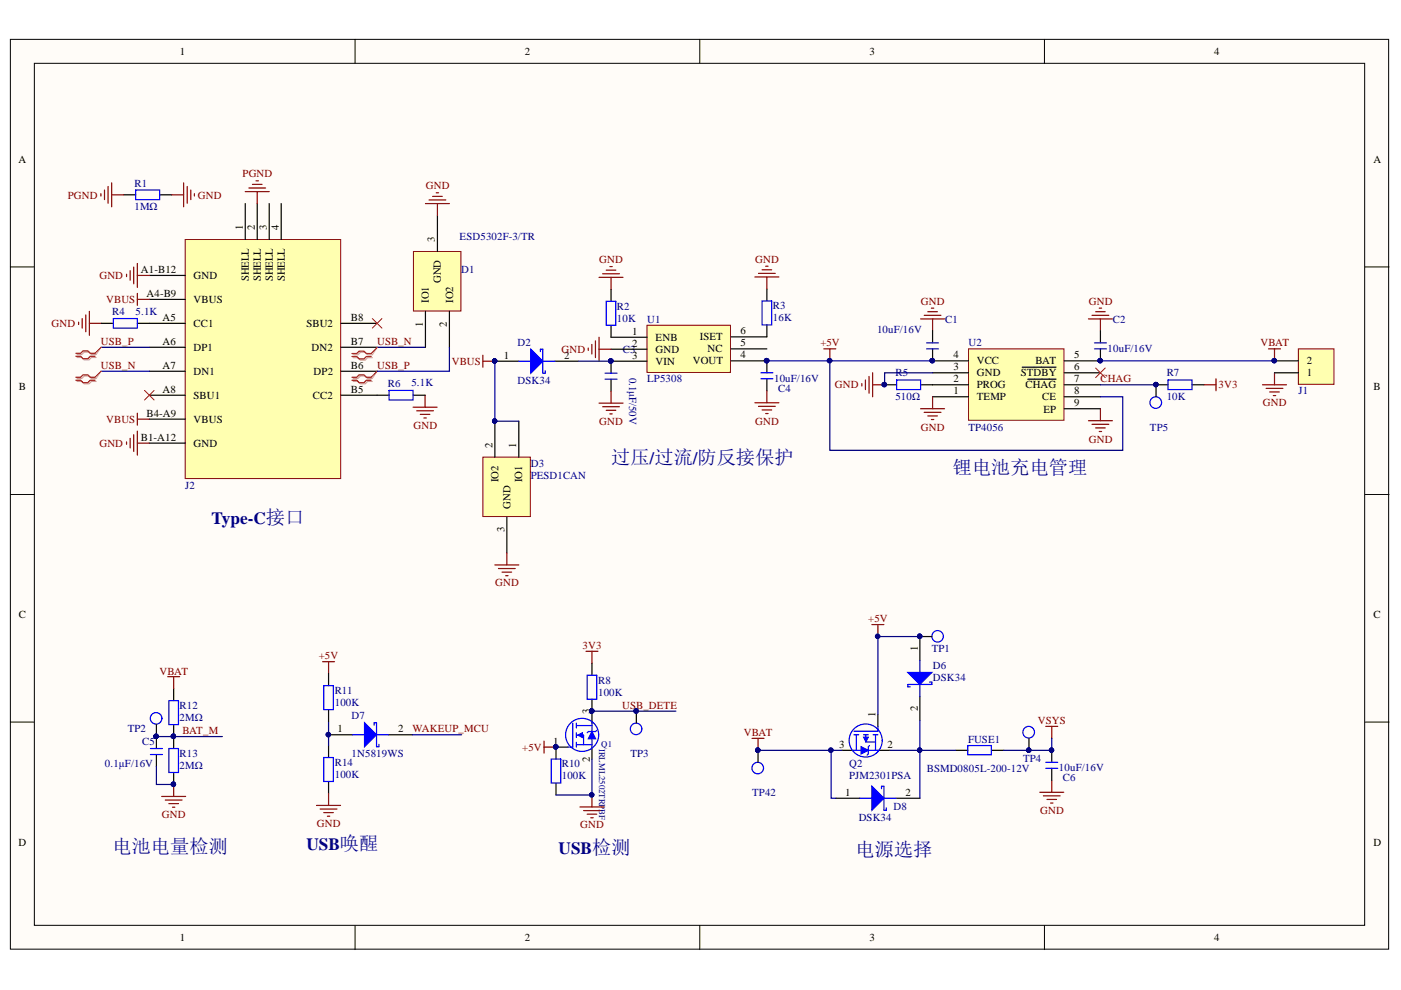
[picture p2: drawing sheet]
<svg xmlns="http://www.w3.org/2000/svg" width="297mm" height="210mm" viewBox="0 0 297 210" stroke-linecap="round" stroke-linejoin="round" font-family="sans-serif">
<defs><g id="words">
<g font-size="4.1" fill="#000080">
<text x="129.6" y="98.5">过压/过流/防反接保护</text>
<text x="202" y="100.6">锂电池充电管理</text>
<text x="23.9" y="180.8">电池电量检测</text>
<text x="181.4" y="181.6">电源选择</text>
</g>
<g font-size="3.6" fill="#000080">
<text x="44.8" y="111.1">Type-C接口</text>
<text x="65" y="180.1">USB唤醒</text>
<text x="118.4" y="181">USB检测</text>
</g>
<g font-size="2.3">
<text x="38.2" y="11.7">1</text>
<text x="111.2" y="11.7">2</text>
<text x="184.3" y="11.7">3</text>
<text x="257.4" y="11.7">4</text>
<text x="3.9" y="34.5">A</text>
<text x="291.2" y="34.5">A</text>
<text x="51.5" y="48.8" transform="rotate(-90 51.5 48.8)">1</text>
<text x="54.1" y="48.8" transform="rotate(-90 54.1 48.8)">2</text>
<text x="56.6" y="48.8" transform="rotate(-90 56.6 48.8)">3</text>
<text x="59.1" y="48.8" transform="rotate(-90 59.1 48.8)">4</text>
<text x="92.2" y="51.3" transform="rotate(-90 92.2 51.3)">3</text>
<text x="29.9" y="57.9">A1-B12</text>
<text x="41" y="59.2">GND</text>
<text x="52.8" y="59.7" transform="rotate(-90 52.8 59.7)">SHELL</text>
<text x="55.3" y="59.7" transform="rotate(-90 55.3 59.7)">SHELL</text>
<text x="57.9" y="59.7" transform="rotate(-90 57.9 59.7)">SHELL</text>
<text x="60.4" y="59.7" transform="rotate(-90 60.4 59.7)">SHELL</text>
<text x="31" y="63">A4-B9</text>
<text x="41" y="64.2">VBUS</text>
<text x="90.9" y="64.2" transform="rotate(-90 90.9 64.2)">IO1</text>
<text x="93.5" y="60.1" transform="rotate(-90 93.5 60.1)">GND</text>
<text x="96.1" y="64.2" transform="rotate(-90 96.1 64.2)">IO2</text>
<text x="34.4" y="68">A5</text>
<text x="41" y="69.3">CC1</text>
<text x="65" y="69.3">SBU2</text>
<text x="74.4" y="68">B8</text>
<text x="89.7" y="69.2" transform="rotate(-90 89.7 69.2)">1</text>
<text x="94.7" y="69.2" transform="rotate(-90 94.7 69.2)">2</text>
<text x="134" y="71">1</text>
<text x="157" y="70.9">6</text>
<text x="34.4" y="73.1">A6</text>
<text x="41" y="74.4">DP1</text>
<text x="66.1" y="74.4">DN2</text>
<text x="74.4" y="73.1">B7</text>
<text x="106.8" y="76.1">1</text>
<text x="119.6" y="76.1">2</text>
<text x="134" y="73.5">2</text>
<text x="134" y="76.1">3</text>
<text x="139" y="74.8">GND</text>
<text x="139" y="72.3">ENB</text>
<text x="139" y="77.3">VIN</text>
<text x="146.9" y="77.3">VOUT</text>
<text x="148.4" y="72.2">ISET</text>
<text x="150" y="74.7">NC</text>
<text x="157" y="73.5">5</text>
<text x="157" y="76">4</text>
<text x="202.2" y="76">4</text>
<text x="207.1" y="77.3">VCC</text>
<text x="219.5" y="77.3">BAT</text>
<text x="227.7" y="76">5</text>
<text x="277.1" y="77.3">2</text>
<text x="4" y="82.8">B</text>
<text x="34.4" y="83.3">A8</text>
<text x="34.4" y="78.3">A7</text>
<text x="41" y="79.5">DN1</text>
<text x="66.5" y="79.5">DP2</text>
<text x="74.4" y="83.3">B5</text>
<text x="74.4" y="78.3">B6</text>
<text x="202.2" y="83.6">1</text>
<text x="202.2" y="81.1">2</text>
<text x="202.2" y="78.5">3</text>
<text x="207.1" y="82.3">PROG</text>
<text x="207.1" y="79.8">GND</text>
<text x="216.4" y="79.8">STDBY</text>
<text x="217.4" y="82.3">CHAG</text>
<text x="227.7" y="78.5">6</text>
<text x="227.7" y="81.1">7</text>
<text x="227.7" y="83.6">8</text>
<text x="277.1" y="79.8">1</text>
<text x="291.2" y="82.8">B</text>
<text x="31" y="88.4">B4-A9</text>
<text x="41" y="89.7">VBUS</text>
<text x="41" y="84.6">SBU1</text>
<text x="66.3" y="84.6">CC2</text>
<text x="207.1" y="84.9">TEMP</text>
<text x="221" y="84.9">CE</text>
<text x="221.2" y="87.5">EP</text>
<text x="227.7" y="86.1">9</text>
<text x="29.9" y="93.5">B1-A12</text>
<text x="41" y="94.8">GND</text>
<text x="104.4" y="94.9" transform="rotate(-90 104.4 94.9)">2</text>
<text x="109.5" y="94.9" transform="rotate(-90 109.5 94.9)">1</text>
<text x="105.7" y="102.3" transform="rotate(-90 105.7 102.3)">IO2</text>
<text x="108.2" y="107.9" transform="rotate(-90 108.2 107.9)">GND</text>
<text x="110.7" y="102.3" transform="rotate(-90 110.7 102.3)">IO1</text>
<text x="106.9" y="112.8" transform="rotate(-90 106.9 112.8)">3</text>
<text x="4" y="131">C</text>
<text x="291.2" y="131">C</text>
<text x="194.6" y="138" transform="rotate(-90 194.6 138)">1</text>
<text x="71.6" y="155.3">1</text>
<text x="84.4" y="155.3">2</text>
<text x="125" y="151.3" transform="rotate(-90 125 151.3)">3</text>
<text x="185.6" y="152" transform="rotate(-90 185.6 152)">1</text>
<text x="194.6" y="150.8" transform="rotate(-90 194.6 150.8)">2</text>
<text x="117.3" y="157.9">1</text>
<text x="125" y="161.6" transform="rotate(-90 125 161.6)">2</text>
<text x="177.9" y="158.6">3</text>
<text x="188.1" y="158.6">2</text>
<text x="179.2" y="168.7">1</text>
<text x="192" y="168.7">2</text>
<text x="3.9" y="179.3">D</text>
<text x="291.2" y="179.3">D</text>
<text x="38.2" y="199.6">1</text>
<text x="111.2" y="199.6">2</text>
<text x="184.3" y="199.6">3</text>
<text x="257.4" y="199.6">4</text>
</g>
<g font-size="2.3" fill="#000080">
<text x="28.5" y="39.6">R1</text>
<text x="28.5" y="44.6">1MΩ</text>
<text x="97.5" y="51">ESD5302F-3/TR</text>
<text x="97.8" y="57.9">D1</text>
<text x="130.8" y="65.7">R2</text>
<text x="163.9" y="65.6">R3</text>
<text x="23.8" y="66.8">R4</text>
<text x="28.8" y="66.7">5.1K</text>
<text x="130.8" y="68.2">10K</text>
<text x="137.2" y="68.5">U1</text>
<text x="163.9" y="68.1">16K</text>
<text x="185.9" y="70.6">10uF/16V</text>
<text x="200.4" y="68.5">C1</text>
<text x="235.9" y="68.5">C2</text>
<text x="109.7" y="73.3">D2</text>
<text x="132.1" y="74.9">C3</text>
<text x="205.3" y="73.5">U2</text>
<text x="234.8" y="74.6">10uF/16V</text>
<text x="82.2" y="82.1">R6</text>
<text x="87.2" y="81.9">5.1K</text>
<text x="109.7" y="81.4">DSK34</text>
<text x="133.4" y="80" transform="rotate(90 133.4 80)">0.1μF/50V</text>
<text x="137.2" y="81.1">LP5308</text>
<text x="164.1" y="81">10uF/16V</text>
<text x="165" y="83.1">C4</text>
<text x="189.8" y="79.8">R5</text>
<text x="247.4" y="79.8">R7</text>
<text x="275.3" y="83.6">J1</text>
<text x="189.8" y="84.9">510Ω</text>
<text x="247.4" y="84.9">10K</text>
<text x="205.3" y="91.3">TP4056</text>
<text x="243.8" y="91.3">TP5</text>
<text x="112.5" y="99">D3</text>
<text x="112.5" y="101.5">PESD1CAN</text>
<text x="39.3" y="103.6">J2</text>
<text x="197.5" y="138.3">TP1</text>
<text x="197.8" y="141.8">D6</text>
<text x="71" y="147.2">R11</text>
<text x="71" y="149.7">100K</text>
<text x="126.8" y="145">R8</text>
<text x="126.8" y="147.5">100K</text>
<text x="197.8" y="144.4">DSK34</text>
<text x="27.1" y="155.1">TP2</text>
<text x="38.1" y="150.4">R12</text>
<text x="38.1" y="152.9">2MΩ</text>
<text x="74.5" y="152.5">D7</text>
<text x="30.1" y="158">C5</text>
<text x="38.1" y="160.5">R13</text>
<text x="74.5" y="160.6">1N5819WS</text>
<text x="133.7" y="160.4">TP3</text>
<text x="205.2" y="157.6">FUSE1</text>
<text x="216.9" y="161.6">TP4</text>
<text x="22.2" y="162.5">0.1μF/16V</text>
<text x="38.1" y="163.1">2MΩ</text>
<text x="71" y="162.4">R14</text>
<text x="71" y="164.9">100K</text>
<text x="119.1" y="162.7">R10</text>
<text x="119.1" y="165.3">100K</text>
<text x="180" y="162.6">Q2</text>
<text x="180" y="165.2">PJM2301PSA</text>
<text x="196.5" y="163.7">BSMD0805L-200-12V</text>
<text x="224.5" y="163.5">10uF/16V</text>
<text x="225.4" y="165.7">C6</text>
<text x="159.5" y="168.7">TP42</text>
<text x="189.4" y="171.8">D8</text>
<text x="182.1" y="174">DSK34</text>
</g>
<g font-size="2.3" fill="#800000">
<text x="51.4" y="37.6">PGND</text>
<text x="90.3" y="40.1">GND</text>
<text x="14.4" y="42.1">PGND</text>
<text x="42" y="42.1">GND</text>
<text x="21.1" y="59.2">GND</text>
<text x="127.1" y="55.8">GND</text>
<text x="160.1" y="55.7">GND</text>
<text x="22.5" y="64.2">VBUS</text>
<text x="195.3" y="64.6">GND</text>
<text x="230.9" y="64.6">GND</text>
<text x="10.9" y="69.3">GND</text>
<text x="21.4" y="73.1">USB_P</text>
<text x="79.9" y="73.1">USB_N</text>
<text x="95.8" y="77.3">VBUS</text>
<text x="119" y="74.8">GND</text>
<text x="173.9" y="73.5">+5V</text>
<text x="267.2" y="73.5">VBAT</text>
<text x="21.4" y="78.3">USB_N</text>
<text x="79.9" y="78.3">USB_P</text>
<text x="177" y="82.3">GND</text>
<text x="233.3" y="81.1">CHAG</text>
<text x="258.4" y="82.3">3V3</text>
<text x="22.5" y="89.7">VBUS</text>
<text x="267.8" y="86.1">GND</text>
<text x="21.1" y="94.8">GND</text>
<text x="87.6" y="91">GND</text>
<text x="127.1" y="90">GND</text>
<text x="160.1" y="90">GND</text>
<text x="195.3" y="91.3">GND</text>
<text x="230.9" y="93.8">GND</text>
<text x="105" y="124.3">GND</text>
<text x="184.1" y="131.9">+5V</text>
<text x="123.5" y="137.6">3V3</text>
<text x="33.8" y="143">VBAT</text>
<text x="67.6" y="139.8">+5V</text>
<text x="38.7" y="155.7">BAT_M</text>
<text x="87.5" y="155.3">WAKEUP_MCU</text>
<text x="131.9" y="150.3">USB_DETE</text>
<text x="220" y="153.5">VSYS</text>
<text x="110.7" y="159.2">+5V</text>
<text x="157.7" y="156">VBAT</text>
<text x="34.3" y="173.5">GND</text>
<text x="220.5" y="172.5">GND</text>
<text x="67.2" y="175.4">GND</text>
<text x="123" y="175.6">GND</text>
</g>
<g font-size="1.9" fill="#000080">
<text x="127.1" y="158.8" transform="rotate(90 127.1 158.8)">IRLML2502TRP</text>
<text x="127.5" y="158.4">Q1</text>
<text x="127.1" y="171.5" transform="rotate(90 127.1 171.5)">BF</text>
</g>
</g></defs>
<g fill="#fffcf8" stroke="#000" stroke-width=".21">
<path d="M2.2 8.3h292.2v192.9h-292.2z"/>
<path d="M7.3 13.4h282v182.8h-282z"/>
</g>
<path d="M75.3 8.3v5.1M148.4 8.3v5.1M221.4 8.3v5.1M2.2 56.6h5.1M289.4 56.6h5.1M2.2 104.8h5.1M289.4 104.8h5.1M2.2 153.1h5.1M289.4 153.1h5.1M75.3 196.3v5M148.4 196.3v5M221.4 196.3v5" fill="none" stroke="#000" stroke-width=".21"/>
<path d="M104.9 76.6h5.1M117.6 76.6h5.1M129.5 76.6v2.5M162.6 76.5v2.5M129.5 80.4v2.5M162.6 80.3v2.6" fill="none" stroke="#000" stroke-width=".25"/>
<g fill="#000080" stroke="#000080" stroke-width=".21">
<circle cx="162.5" cy="76.5" r=".46"/>
<circle cx="129.5" cy="76.5" r=".46"/>
<circle cx="104.9" cy="76.5" r=".46"/>
</g>
<path d="M110 76.6h2.5M114.6 74.6v-.6h.5v5.1h.5v-.5M115.1 76.6h2.5M128.3 79.1h2.5M161.3 79h2.6M128.3 80.4h2.5M161.3 80.3h2.6" fill="none" stroke="#00f" stroke-width=".25"/>
<path d="M112.5 74l2.6 2.6-2.6 2.5z" fill="#00f"/>
<path d="M112.5 74l2.6 2.6-2.6 2.5z" fill="none" stroke="#00f" stroke-width=".25"/>
<circle cx="104.9" cy="76.5" r=".46" fill="#000080" stroke="#000080" stroke-width=".21"/>
<path d="M137.2 69h17.7v10h-17.7z" fill="#ffffb0" stroke="#800000" stroke-width=".21"/>
<path d="M129.5 74h7.7M129.5 69v2.5h7.7M129.5 76.6h7.7M129.5 61.3v2.6M155 74h7.6M155 76.5h7.6M162.6 68.9v2.5h-7.6M162.6 61.3v2.5" fill="none" stroke="#000" stroke-width=".25"/>
<g fill="#000080" stroke="#000080" stroke-width=".21">
<circle cx="162.5" cy="76.5" r=".46"/>
<circle cx="129.5" cy="76.5" r=".46"/>
</g>
<path d="M128.5 63.9h2.1v5.1h-2.1zM161.6 63.8h2v5.1h-2z" fill="none" stroke="#00f" stroke-width=".25"/>
<g fill="none" stroke="#800000" stroke-width=".25">
<path d="M127 58.8h5.1M127.8 58h3.5M128.5 57.3h2.1M129.3 56.5h.5M129.5 58.8v2.5M124.7 73.8v.5M125.5 73v2.1M126.2 72.3v3.5M127 71.5v5.1M127 74h2.5M127 85.5h5.1M127.8 86.2h3.5"/>
<path d="M128.5 87h2.1M129.3 87.8h.5M129.5 82.9v2.6M160.1 85.4h5M160.8 86.2h3.6M161.6 86.9h2M162.3 87.7h.5M162.6 82.9v2.5"/>
</g>
<path d="M122.7 76.6h6.8" fill="none" stroke="#000080" stroke-width=".25"/>
<path d="M39.3 50.8h32.9v50.7h-32.9z" fill="#ffffb0" stroke="#800000" stroke-width=".21"/>
<g fill="none" stroke="#000" stroke-width=".25">
<path d="M31.7 58.4h7.6M52 43.2v7.6M54.5 43.2v7.6M57.1 43.2v7.6M59.6 43.2v7.6M31.7 78.7h7.6M31.7 73.6h7.6M31.7 68.6h7.6M31.7 63.5h7.6M72.3 78.7h7.7M72.3 73.6h7.7M72.3 68.6h7.7"/>
<path d="M31.7 94h7.6M31.7 88.9h7.6M31.7 83.8h7.6M72.3 83.8h7.7M187.6 81.6h2.5M195.2 81.6h2.5"/>
</g>
<g fill="none" stroke="#800000" stroke-width=".25">
<path d="M52.8 39.9h3.5M53.5 39.1h2.1M54.3 38.3h.5M26.8 58.1v.6M27.6 57.4v2M28.4 56.6v3.6M29.1 55.9v5M29.1 58.4h2.6M52 40.6h5.1M54.5 40.6v2.6M16.7 68.3v.5M17.4 67.5v2.1"/>
<path d="M18.2 66.8v3.5M19 66v5.1M19 68.6h2.5M29.1 62.2v2.5M29.1 63.5h2.6M174.7 74h2.5M175.9 74v2.5M184.3 79.8v3.6M185 79v5.1M195.2 67.6h5.1M195.9 66.9h3.6M196.7 66.1h2"/>
<path d="M197.5 65.3h.5M197.7 67.6v2.6M230.8 67.6h5.1M231.5 66.9h3.6M232.3 66.1h2M233.1 65.3h.5M233.3 67.6v2.6M268.9 74h2.6M270.2 74v2.5M270.2 79v2.6M26.8 93.7v.5M27.6 92.9v2.1"/>
<path d="M28.4 92.2v3.5M29.1 87.6v2.5M29.1 91.4v5.1M29.1 94h2.6M29.1 88.9h2.6M87.6 86.3h5.1M88.3 87.1h3.6M89.1 87.9h2M89.9 88.6h.5M90.1 83.8v2.5M182.7 81.3v.5M183.5 80.6v2"/>
<path d="M185 81.6h2.6M267.7 81.6h5.1M268.4 82.3h3.6M269.2 83.1h2M270 83.9h.5"/>
</g>
<g fill="#000080" stroke="#000080" stroke-width=".21">
<circle cx="175.9" cy="76.5" r=".46"/>
<circle cx="187.5" cy="81.5" r=".46"/>
<circle cx="270.2" cy="76.5" r=".46"/>
</g>
<path d="M190.1 80.6h5.1v2h-5.1z" fill="none" stroke="#00f" stroke-width=".25"/>
<path d="M205.4 74h20.2v15.1h-20.2z" fill="#ffffb0" stroke="#800000" stroke-width=".21"/>
<g fill="none" stroke="#000" stroke-width=".25">
<path d="M21.5 68.6h2.5M29.1 68.6h2.6M197.7 79h7.7M197.7 74v2.5h7.7M197.7 70.2v2.5M216.7 77.9h1.1M217.9 77.9h1.3M219.3 77.9h1.5M220.9 77.9h1.3M222.3 77.9h1.6M225.7 79h7.6M233.3 74v2.5h-7.6"/>
<path d="M233.3 70.2v2.5M80 83.8h2.5M87.6 83.8h2.5M197.7 84.1h7.7M197.7 81.6h7.7M217.9 80.4h1.4M219.4 80.4h1.5M221 80.4h2.9M225.7 84.1h7.6M225.7 81.6h7.6M225.7 86.7h7.6M33.2 153.6v5.1"/>
<path d="M33.2 160v2.5M36.8 146v2.6M36.8 153.6v5.1M69.7 158.1v2.5M69.7 155.8h5M82.4 155.8h5.1M36.8 163.8v2.5M69.7 165.7v2.5"/>
</g>
<g fill="#000080" stroke="#000080" stroke-width=".21">
<circle cx="197.7" cy="76.5" r=".46"/>
<circle cx="233.3" cy="76.5" r=".46"/>
<circle cx="187.5" cy="81.5" r=".46"/>
<circle cx="270.2" cy="76.5" r=".46"/>
<circle cx="36.8" cy="156.1" r=".46"/>
<circle cx="36.8" cy="166.3" r=".46"/>
<circle cx="33.1" cy="156.1" r=".46"/>
<circle cx="69.6" cy="155.7" r=".46"/>
</g>
<path d="M197.7 79h-10.1v2.6M233.3 76.5h36.9" fill="none" stroke="#000080" stroke-width=".25"/>
<g fill="none" stroke="#800000" stroke-width=".25">
<path d="M160.1 58.7h5M160.8 58h3.6M161.6 57.2h2M162.3 56.4h.5M162.6 58.7v2.6M195.2 86.7h5.1M195.9 87.4h3.6M196.7 88.2h2M197.5 88.9h.5M197.7 84.1v2.6M230.8 89.2h5.1M231.5 90h3.6"/>
<path d="M232.3 90.7h2M233.1 91.5h.5M233.3 86.7v2.5M35.5 143.5h2.6M36.8 143.5v2.5M68.4 140.3h2.5M69.7 140.3v2.5M34.3 168.9h5.1M35 169.6h3.6M35.8 170.4h2M36.6 171.2h.5M36.8 166.3v2.6"/>
<path d="M67.1 170.8h5.1M67.9 171.5h3.5M68.6 172.3h2.1M69.4 173.1h.5M69.7 168.2v2.6"/>
</g>
<g fill="none" stroke="#00f" stroke-width=".25">
<path d="M24 67.5h5.1v2.1h-5.1zM196.5 74h2.5M196.5 72.7h2.5M232 74h2.6M232 72.7h2.6M82.5 82.8h5.1v2h-5.1zM31.9 158.7h2.5M31.9 160h2.5M35.8 148.6h2v5h-2zM35.8 158.7h2v5.1h-2zM74.7 155.8h2.6M79.3 153.8v-.6h.5v5.1h.5v-.5"/>
<path d="M79.8 155.8h2.6M68.6 160.6h2.1v5.1h-2.1z"/>
<circle cx="33.1" cy="152.3" r="1.23"/>
</g>
<path d="M77.3 153.2l2.5 2.6-2.5 2.5z" fill="#00f"/>
<path d="M77.3 153.2l2.5 2.6-2.5 2.5zM181 155h5.1M181 155.8h1.1M181.6 155.8v3.3M183.1 155.8h1M183.6 155.8v1.5M185.1 155.8h1M185.6 155.8v3.3" fill="none" stroke="#00f" stroke-width=".25"/>
<g fill="#000080" stroke="#000080" stroke-width=".21">
<circle cx="69.6" cy="155.7" r=".46"/>
<circle cx="36.8" cy="156.1" r=".46"/>
<circle cx="33.1" cy="156.1" r=".46"/>
<circle cx="36.8" cy="166.3" r=".46"/>
</g>
<path d="M33.2 156.2h13.9M69.7 153v5.1M87.5 155.8h10.4M33.2 162.5v3.8h3.6" fill="none" stroke="#000080" stroke-width=".25"/>
<path d="M178.5 159.1h2.5M186.1 159.1h2.6M186.1 151.5v2.5" fill="none" stroke="#000" stroke-width=".25"/>
<path d="M183.1 156.3h1l-.5 1z" fill="#00f"/>
<path d="M183.1 156.3h1l-.5 1z" fill="none" stroke="#00f" stroke-width=".21"/>
<path d="M182.6 158.3l1.5 .8-1.5 .8z" fill="#00f"/>
<g fill="none" stroke="#00f" stroke-width=".25">
<path d="M181 159.1h1.6M182.6 158.3l1.5 .8-1.5 .8zM183.6 157.3h2M184.1 159.1v.8l-.3 .2M184.1 159.1h2M184.4 158.1l-.3 .2v.8M186.1 154v1M195 140v2.6M195 145.1v2.6M197.1 144.6h.5v.5h-5.1v.5h.5"/>
<circle cx="183.5" cy="157" r="3.5"/>
</g>
<path d="M195 135v5M195 147.7v5" fill="none" stroke="#000" stroke-width=".25"/>
<circle cx="195" cy="134.9" r=".46" fill="#000080" stroke="#000080" stroke-width=".21"/>
<path d="M192.5 142.6h5.1l-2.6 2.5z" fill="#00f"/>
<g fill="none" stroke="#00f" stroke-width=".25">
<path d="M192.5 142.6h5.1l-2.6 2.5zM205.2 158.1h5v1.9h-5zM182.3 169.2h2.6M186.9 167.2v-.5h.5v5.1h.5v-.5M187.4 169.2h2.5"/>
<circle cx="218.1" cy="155.2" r="1.23"/>
</g>
<g fill="#000080" stroke="#000080" stroke-width=".21">
<circle cx="195" cy="134.9" r=".46"/>
<circle cx="160.7" cy="159.1" r=".46"/>
<circle cx="186.1" cy="134.9" r=".46"/>
<circle cx="176.2" cy="159.1" r=".47"/>
<circle cx="195" cy="159.1" r=".46"/>
<circle cx="218.1" cy="159.1" r=".46"/>
<circle cx="222.9" cy="159.1" r=".46"/>
</g>
<path d="M202.7 159.1h2.5M210.3 159.1h2.5M218.2 156.5v2.6M177.2 169.2h5.1M189.9 169.2h5.1" fill="none" stroke="#000" stroke-width=".25"/>
<path d="M184.9 132.4h2.5M186.1 132.4v2.6M159.4 156.5h2.6M160.7 156.5v2.6M221.7 154h2.6M223 154v2.5M220.4 168h5.1M221.2 168.7h3.6M222 169.5h2M222.7 170.3h.5M223 165.4v2.6" fill="none" stroke="#800000" stroke-width=".25"/>
<path d="M160.7 159.1h17.8M195 152.7v6.4h-6.3M195 159.1h7.7M223 156.5v2.6h-10.2" fill="none" stroke="#000080" stroke-width=".25"/>
<path d="M184.9 166.7l2.5 2.5-2.5 2.6z" fill="#00f"/>
<g fill="none" stroke="#00f" stroke-width=".25">
<path d="M28.8 40.3h5v2h-5zM184.9 166.7l2.5 2.5-2.5 2.6z"/>
<circle cx="198.8" cy="134.9" r="1.22"/>
</g>
<path d="M21.4 73.6h10.3M21.4 78.7h10.3M80 73.6h10.2M162.6 76.5h13.3v19h62.1v-11.4h-4.7M175.9 76.5h21.8M195 135h-8.9v16.5M176.2 159.1v10.1h1M195 159.1v10.1" fill="none" stroke="#000080" stroke-width=".25"/>
<g fill="#000080" stroke="#000080" stroke-width=".21">
<circle cx="195" cy="159.1" r=".46"/>
<circle cx="176.2" cy="159.1" r=".47"/>
<circle cx="195" cy="134.9" r=".46"/>
<circle cx="186.1" cy="134.9" r=".46"/>
<circle cx="104.9" cy="76.5" r=".46"/>
<circle cx="175.9" cy="76.5" r=".46"/>
<circle cx="162.5" cy="76.5" r=".46"/>
<circle cx="197.7" cy="76.5" r=".46"/>
</g>
<path d="M26.2 41.3h2.6M33.8 41.3h2.6M195 135h2.6" fill="none" stroke="#000" stroke-width=".25"/>
<path d="M22.9 39.5v3.6M23.7 38.8v5M38.9 38.8v5M39.7 39.5v3.6M21.4 41.1v.5M22.2 40.3v2M23.7 41.3h2.5M36.4 41.3h2.5M40.5 40.3v2M41.2 41.1v.5M102.4 75.3v2.6M102.4 76.6h2.5" fill="none" stroke="#800000" stroke-width=".25"/>
<path d="M21.4 73.6l-1.3 1.3M21.4 78.7l-1.3 1.3M78.9 67.5l2.1 2.1M80 78.7l-1.3 1.3M80 73.7l-1.3 1.3M81 67.5l-2.1 2.1M30.6 82.8l2.1 2M32.7 82.8l-2.1 2" fill="none" stroke="#f00" stroke-width=".21"/>
<path d="M16.3 75.8h1l.6 .5h1l.5-.5h1M16.3 75.2h1l.6-.5h1l.5 .5h1M74.9 75.8h1l.5 .6h1l.5-.6h1M74.9 75.2h1l.5-.5h1l.5 .5h1M16.3 80.9h1l.6 .5h1l.5-.5h1M16.3 80.2h1l.6-.5h1l.5 .5h1M74.9 80.9h1l.5 .5h1l.5-.5h1M74.9 80.2h1l.5-.5h1l.5 .5h1" fill="none" stroke="#d0a19e" stroke-width=".25"/>
<path d="M21.4 73.6l-1 1.6M21.4 78.7l-1 1.5M80 78.7l-1.1 1.5M80 73.7l-1.1 1.5" fill="none" stroke="#d0a19e" stroke-width=".21"/>
<path d="M16.1 75.5h1l.5 .5h1l.5-.5h1M16.1 74.9h1l.5-.5h1l.5 .5h1M16.1 80h1l.5-.5h1l.5 .5h1M74.6 80h1l.5-.5h1.1l.5 .5h1M74.6 75.6h1l.5 .5h1.1l.5-.5h1M74.6 75h1l.5-.6h1.1l.5 .6h1M16.1 80.6h1l.5 .5h1l.5-.5h1M74.6 80.6h1l.5 .5h1.1l.5-.5h1" fill="none" stroke="#f00" stroke-width=".25"/>
<path d="M87.7 53.3h10v12.6h-10z" fill="#ffffb0" stroke="#800000" stroke-width=".21"/>
<path d="M92.7 45.7v7.6M90.2 66v7.6M95.3 66v7.6M69.7 142.8v2.6M69.7 150.5v2.5" fill="none" stroke="#000" stroke-width=".25"/>
<path d="M95.3 73.6v5.1h-15.3" fill="none" stroke="#000080" stroke-width=".25"/>
<path d="M90.2 43.2h5.1M91 42.4h3.5M91.7 41.6h2.1M92.5 40.9h.5M92.7 43.2v2.5" fill="none" stroke="#800000" stroke-width=".25"/>
<path d="M68.6 145.4h2.1v5.1h-2.1z" fill="none" stroke="#00f" stroke-width=".25"/>
<path d="M275.3 74h7.5v7.5h-7.5z" fill="#ffffb0" stroke="#800000" stroke-width=".21"/>
<path d="M270.2 79h5.1M270.2 76.5h5.1" fill="none" stroke="#000" stroke-width=".25"/>
<circle cx="270.2" cy="76.5" r=".46" fill="#000080" stroke="#000080" stroke-width=".21"/>
<path d="M102.4 96.9h10v12.6h-10z" fill="#ffffb0" stroke="#800000" stroke-width=".21"/>
<path d="M104.9 89.3v7.6M110 89.3v7.6M245.1 81.6h2.5M252.7 81.6h2.6M107.5 109.6v7.6M117.9 158.4h2.5M125.5 150.8v2.5M125.5 158.4v2.5M160.7 159.1v2.5M223 159.1v2.5M223 162.9v2.5" fill="none" stroke="#000" stroke-width=".25"/>
<g fill="#000080" stroke="#000080" stroke-width=".21">
<circle cx="104.9" cy="89.3" r=".46"/>
<circle cx="104.9" cy="76.5" r=".46"/>
<circle cx="222.9" cy="159.1" r=".46"/>
<circle cx="245.1" cy="81.5" r=".46"/>
<circle cx="160.7" cy="159.1" r=".46"/>
<circle cx="125.4" cy="150.7" r=".47"/>
<circle cx="117.8" cy="158.4" r=".46"/>
</g>
<path d="M104.9 76.6v12.7h5.1M233.3 81.6h11.8" fill="none" stroke="#000080" stroke-width=".25"/>
<path d="M255.3 81.6h2.5M257.8 80.3v2.6M104.9 119.8h5.1M107.5 117.2v2.6M105.7 120.5h3.5M106.4 121.3h2.1M107.2 122.1h.5" fill="none" stroke="#800000" stroke-width=".25"/>
<g fill="none" stroke="#00f" stroke-width=".25">
<path d="M247.6 80.6h5.1v2h-5.1zM121.4 153.3v5.1h-1M122.2 153.8h3.3M122.2 155.9h1.5v2M122.2 157.9h3.3M122.2 153.3v1M122.2 155.4v1M122.2 157.4v1M125.5 153.3v1.8M125.5 156.4v2M221.7 162.9h2.6M221.7 161.6h2.6"/>
<circle cx="123.4" cy="155.8" r="3.5"/>
<circle cx="160.7" cy="162.8" r="1.23"/>
</g>
<path d="M232.3 78l2 2.1M234.3 78l-2 2.1" fill="none" stroke="#f00" stroke-width=".21"/>
<path d="M125.5 155.1l.8 1.5h-1.6z" fill="#00f"/>
<path d="M125.5 155.1l.8 1.5h-1.6zM126.5 154.8l-.2 .3h-1.6l-.2 .3" fill="none" stroke="#00f" stroke-width=".25"/>
<path d="M122.5 155.9l1-.5v1z" fill="#00f"/>
<path d="M122.5 155.9l1-.5v1z" fill="none" stroke="#00f" stroke-width=".21"/>
<g fill="#000080" stroke="#000080" stroke-width=".21">
<circle cx="125.4" cy="150.7" r=".47"/>
<circle cx="117.8" cy="158.4" r=".46"/>
<circle cx="125.4" cy="168.5" r=".47"/>
<circle cx="134.9" cy="150.7" r=".46"/>
<circle cx="245.1" cy="81.5" r=".46"/>
</g>
<path d="M245.1 81.6v2.5M117.9 158.4v2.5M125.5 140.6v2.6M125.5 148.2v2.6M134.9 150.8v2.5M117.9 166v2.6" fill="none" stroke="#000" stroke-width=".25"/>
<g fill="none" stroke="#00f" stroke-width=".25">
<path d="M124.5 143.2h2v5h-2zM116.9 160.9h2v5.1h-2z"/>
<circle cx="245" cy="85.4" r="1.23"/>
<circle cx="134.9" cy="154.5" r="1.22"/>
</g>
<path d="M124.2 138.1h2.6M125.5 138.1v2.5M115.3 157.1v2.6M115.3 158.4h2.6M123 171.1h5.1M123.7 171.9h3.6M124.5 172.6h2M125.3 173.4h.5M125.5 168.6v2.5" fill="none" stroke="#800000" stroke-width=".25"/>
<path d="M125.5 150.8h17.8M125.5 160.9v7.7h-7.6" fill="none" stroke="#000080" stroke-width=".25"/>
<use href="#words"/>
</svg>
